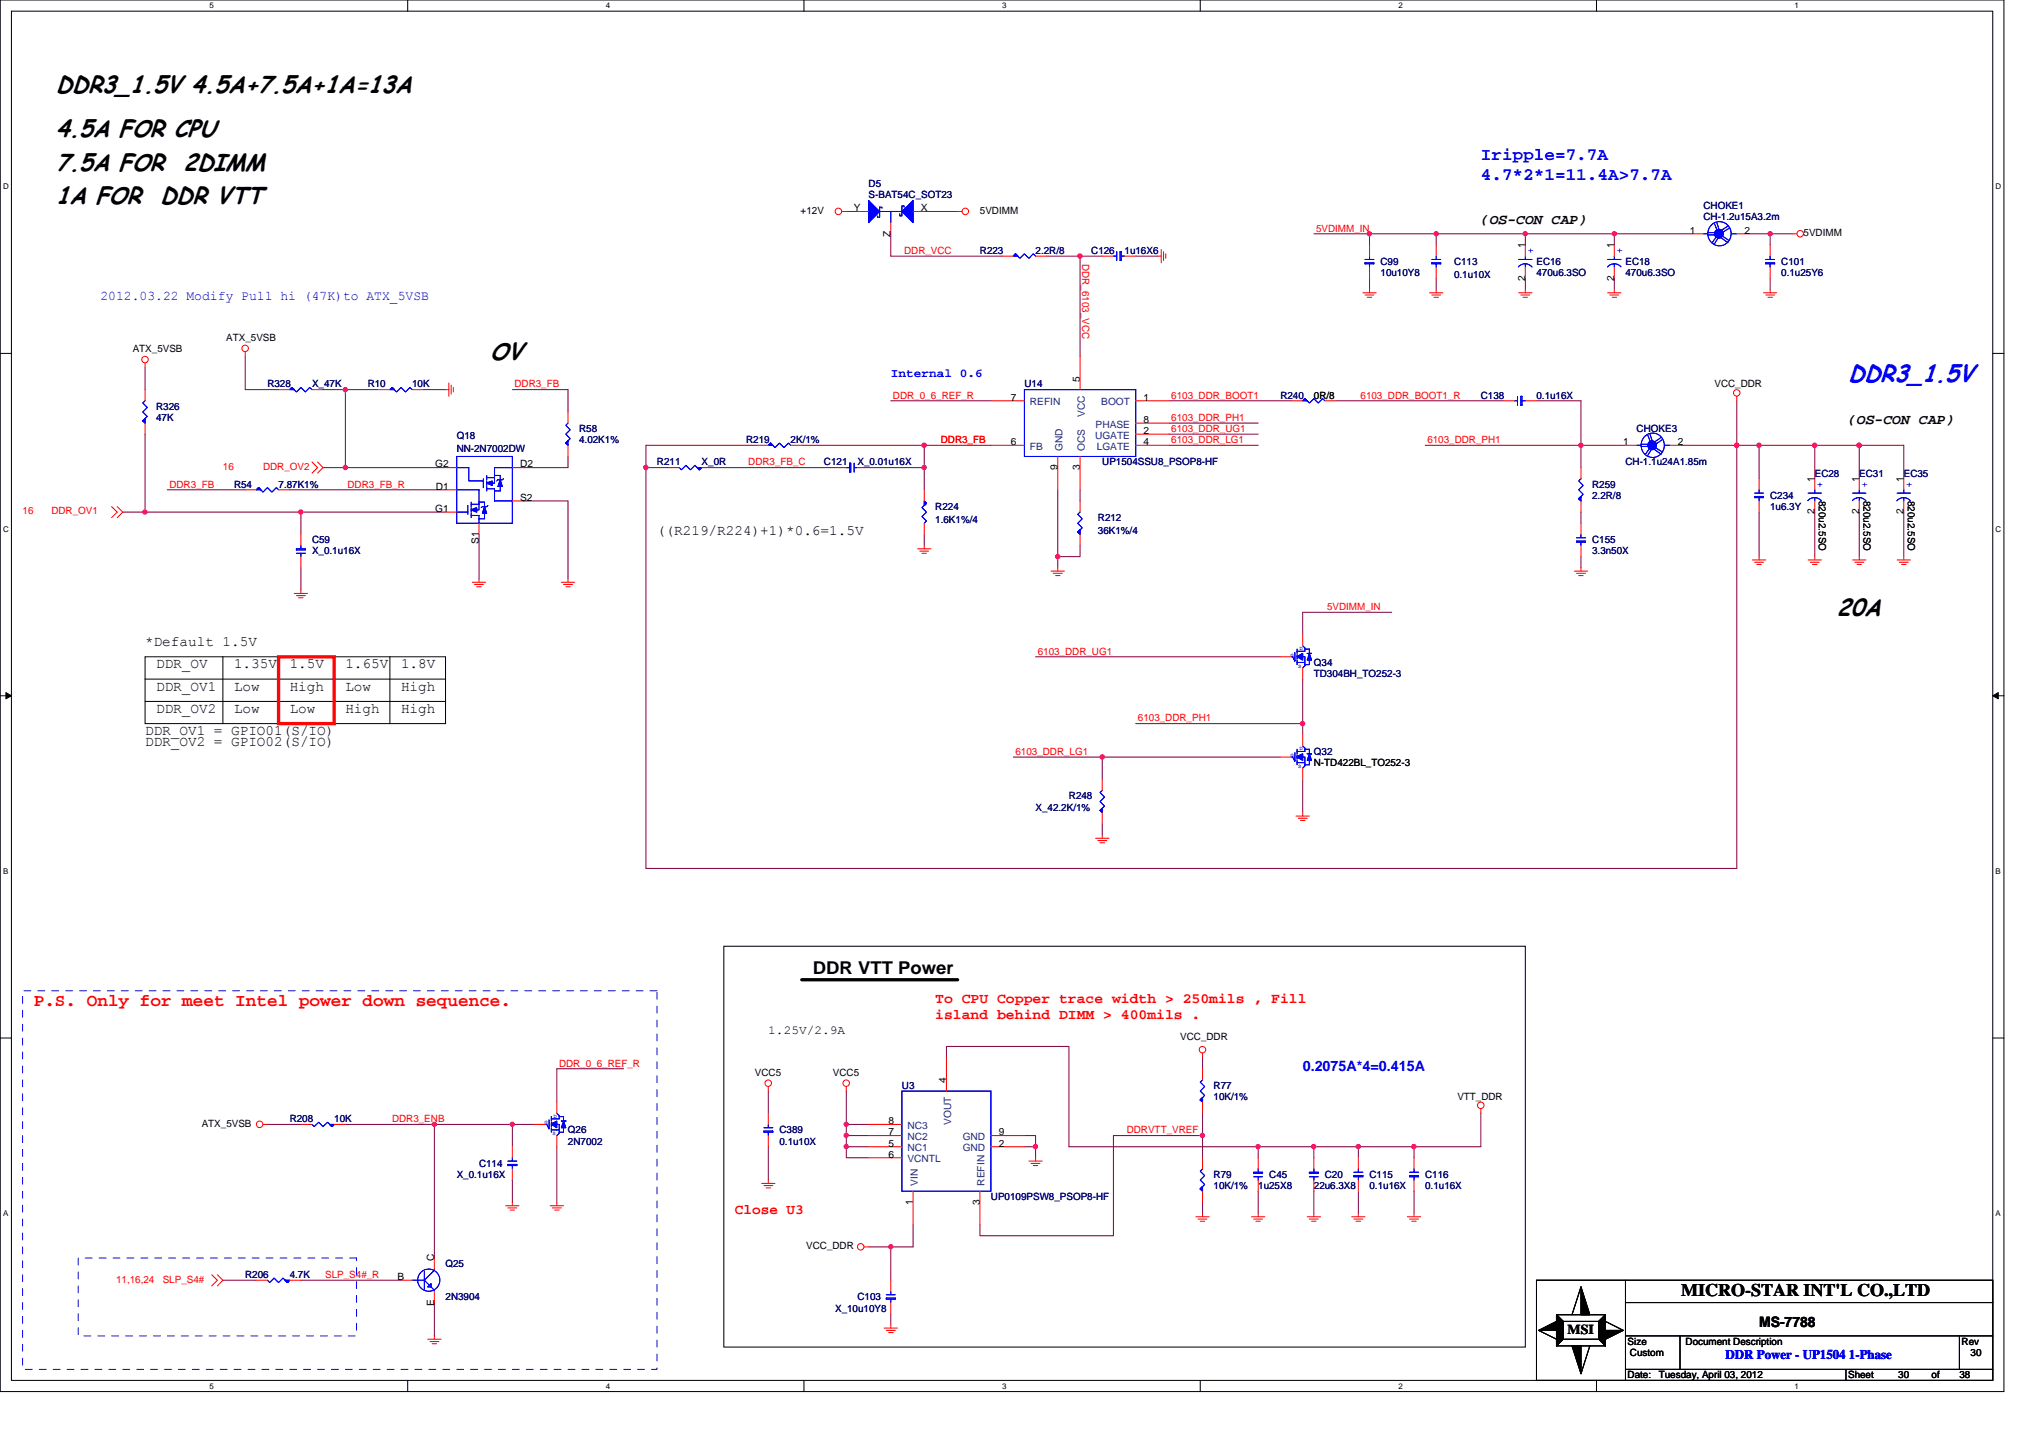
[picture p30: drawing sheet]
<svg xmlns="http://www.w3.org/2000/svg" width="297mm" height="210mm" viewBox="0 0 297 210" stroke-linecap="round" stroke-linejoin="round" font-family="sans-serif">
<defs><g id="words">
<g font-size="3.6">
<text x="8.2" y="13.5">DDR3_1.5V 4.5A+7.5A+1A=13A</text>
<text x="8.2" y="20">4.5A FOR CPU</text>
<text x="8.2" y="24.9">7.5A FOR</text>
<text x="8.2" y="29.8">1A FOR</text>
<text x="23.4" y="29.8">DDR VTT</text>
<text x="26.8" y="24.9">2DIMM</text>
<text x="71.6" y="52.5">OV</text>
<text x="268.3" y="89.9">20A</text>
</g>
<text font-size="3.6" fill="#00f" x="269.9" y="55.8">DDR3_1.5V</text>
<g font-size="2.6" fill="#00f">
<text x="216.3" y="23.3">Iripple=7.7A</text>
<text x="216.3" y="26.2">4.7*2*1=11.4A&gt;7.7A</text>
</g>
<g font-size="2.6">
<text x="118.7" y="142.2">DDR VTT Power</text>
<text x="245.5" y="189.3">MICRO-STAR INT'L CO.,LTD</text>
</g>
<text font-size="2.6" fill="#f00" x="4.9" y="146.8">P.S. Only for meet Intel power down sequence.</text>
<g font-size="2.1">
<text x="216.3" y="32.7">(OS-CON CAP)</text>
<text x="269.9" y="61.9">(OS-CON CAP)</text>
<text x="95.9" y="78.1">((R219/R224)+1)*0.6=1.5V</text>
<text x="21.2" y="94.3">*Default 1.5V</text>
<text x="22.8" y="100.8">DDR_OV1</text>
<text x="22.8" y="97.6">DDR_OV</text>
<text x="34.2" y="97.6">1.35V</text>
<text x="34.2" y="100.8">Low</text>
<text x="42.3" y="100.8">High</text>
<text x="42.3" y="97.6">1.5V</text>
<text x="50.4" y="100.8">Low</text>
<text x="50.4" y="97.6">1.65V</text>
<text x="58.6" y="97.6">1.8V</text>
<text x="58.6" y="100.8">High</text>
<text x="21.2" y="107.3">DDR_OV1 = GPIO01(S/IO)</text>
<text x="22.8" y="104.1">DDR_OV2</text>
<text x="34.2" y="104.1">Low</text>
<text x="42.3" y="104.1">Low</text>
<text x="50.4" y="104.1">High</text>
<text x="58.6" y="104.1">High</text>
<text x="21.2" y="109">DDR_OV2 = GPIO02(S/IO)</text>
<text x="256.9" y="193.8">MS-7788</text>
</g>
<g font-size="2.1" fill="#f00">
<text x="136.6" y="146.4">To CPU Copper trace width &gt; 250mils , Fill</text>
<text x="136.6" y="148.8">island behind DIMM &gt; 400mils .</text>
<text x="107.3" y="177.3">Close U3</text>
</g>
<text font-size="2.1" fill="#00f" x="190.2" y="156.4">0.2075A*4=0.415A</text>
<text font-size="2" x="228.9" y="194.8">MSI</text>
<g font-size="1.9" fill="#00f">
<text x="14.7" y="43.8">2012.03.22 Modify Pull hi (47K)to ATX_5VSB</text>
<text x="252" y="198.5">DDR Power - UP1504 1-Phase</text>
</g>
<text font-size="1.8" fill="#00f" x="130.1" y="55.1">Internal 0.6</text>
<text font-size="1.8" x="112.2" y="151">1.25V/2.9A</text>
<g font-size="1.5" fill="#000080">
<text x="126.8" y="27.3">D5</text>
<text x="126.8" y="29">S-BAT54C_SOT23</text>
<text x="248.8" y="30.6">CHOKE1</text>
<text x="248.8" y="32.2">CH-1.2u15A3.2m</text>
<text x="143.1" y="37.1">R223</text>
<text x="151.2" y="37.1">2.2R/8</text>
<text x="159.4" y="37.1">C126</text>
<text x="164.2" y="37.1">1u16X6</text>
<text x="201.6" y="38.7">C99</text>
<text x="201.6" y="40.3">10u10Y8</text>
<text x="212.3" y="38.7">C113</text>
<text x="212.3" y="40.7">0.1u10X</text>
<text x="224.4" y="38.7">EC16</text>
<text x="224.4" y="40.3">470u6.3SO</text>
<text x="237.4" y="38.7">EC18</text>
<text x="237.4" y="40.3">470u6.3SO</text>
<text x="260.1" y="38.7">C101</text>
<text x="260.1" y="40.3">0.1u25Y6</text>
<text x="22.8" y="59.8">R326</text>
<text x="39" y="56.6">R328</text>
<text x="45.6" y="56.6">X_47K</text>
<text x="53.7" y="56.6">R10</text>
<text x="60.2" y="56.6">10K</text>
<text x="149.6" y="56.6">U14</text>
<text x="187" y="58.2">R240</text>
<text x="216.3" y="58.2">C138</text>
<text x="224.4" y="58.2">0.1u16X</text>
<text x="22.8" y="61.5">47K</text>
<text x="66.7" y="64.1">Q18</text>
<text x="84.6" y="63.1">R58</text>
<text x="84.6" y="64.7">4.02K1%</text>
<text x="109" y="64.7">R219</text>
<text x="115.5" y="64.7">2K/1%</text>
<text x="239" y="63.1">CHOKE3</text>
<text x="34.2" y="71.2">R54</text>
<text x="40.7" y="71.2">7.87K1%</text>
<text x="66.7" y="66">NN-2N7002DW</text>
<text x="95.9" y="68">R211</text>
<text x="102.5" y="68">X_0R</text>
<text x="120.3" y="68">C121</text>
<text x="125.2" y="68">X_0.01u16X</text>
<text x="161" y="68">UP1504SSU8_PSOP8-HF</text>
<text x="232.5" y="71.2">R259</text>
<text x="237.4" y="68">CH-1.1u24A1.85m</text>
<text x="265" y="69.6">EC28</text>
<text x="271.5" y="69.6">EC31</text>
<text x="278" y="69.6">EC35</text>
<text x="136.6" y="74.5">R224</text>
<text x="136.6" y="76.4">1.6K1%/4</text>
<text x="160.3" y="76.1">R212</text>
<text x="232.5" y="72.8">2.2R/8</text>
<text x="258.5" y="72.8">C234</text>
<text x="258.5" y="74.5">1u6.3Y</text>
<text x="45.6" y="79.4">C59</text>
<text x="45.6" y="81">X_0.1u16X</text>
<text x="160.3" y="78">36K1%/4</text>
<text x="232.5" y="79.4">C155</text>
<text x="232.5" y="81">3.3n50X</text>
<text x="191.9" y="97.2">Q34</text>
<text x="191.9" y="98.8">TD304BH_TO252-3</text>
<text x="191.9" y="110.2">Q32</text>
<text x="151.2" y="118.4">X_42.2K/1%</text>
<text x="156.1" y="116.7">R248</text>
<text x="131.7" y="159">U3</text>
<text x="177.2" y="159">R77</text>
<text x="177.2" y="160.6">10K/1%</text>
<text x="42.3" y="163.9">R208</text>
<text x="48.8" y="163.9">10K</text>
<text x="82.9" y="165.5">Q26</text>
<text x="82.9" y="167.1">2N7002</text>
<text x="113.8" y="165.5">C389</text>
<text x="113.8" y="167.1">0.1u10X</text>
<text x="66.7" y="172">X_0.1u16X</text>
<text x="70" y="170.4">C114</text>
<text x="177.2" y="172">R79</text>
<text x="177.2" y="173.6">10K/1%</text>
<text x="183.7" y="173.6">1u25X8</text>
<text x="185.4" y="172">C45</text>
<text x="191.9" y="173.6">22u6.3X8</text>
<text x="193.5" y="172">C20</text>
<text x="200" y="172">C115</text>
<text x="200" y="173.6">0.1u16X</text>
<text x="208.1" y="172">C116</text>
<text x="208.1" y="173.6">0.1u16X</text>
<text x="144.7" y="175.3">UP0109PSW8_PSOP8-HF</text>
<text x="65.1" y="185">Q25</text>
<text x="35.8" y="186.6">R206</text>
<text x="42.3" y="186.6">4.7K</text>
<text x="65.1" y="189.9">2N3904</text>
<text x="122" y="191.5">X_10u10Y8</text>
<text x="125.2" y="189.9">C103</text>
</g>
<g font-size="1.5">
<text x="116.9" y="31.2">+12V</text>
<text x="124.7" y="30.9">Y</text>
<text x="130.1" y="34.6" transform="rotate(-90 130.1 34.6)">Z</text>
<text x="134.5" y="30.9">X</text>
<text x="143.1" y="31.2">5VDIMM</text>
<text x="246.8" y="34.1">1</text>
<text x="254.8" y="34.1">2</text>
<text x="263.4" y="34.5">5VDIMM</text>
<text x="222.7" y="41" transform="rotate(-90 222.7 41)">2</text>
<text x="222.7" y="36.3" transform="rotate(-90 222.7 36.3)">1</text>
<text x="235.7" y="41" transform="rotate(-90 235.7 41)">2</text>
<text x="235.7" y="36.3" transform="rotate(-90 235.7 36.3)">1</text>
<text x="19.4" y="51.4">ATX_5VSB</text>
<text x="33" y="49.8">ATX_5VSB</text>
<text x="147.6" y="58.5">7</text>
<text x="157.7" y="55.8" transform="rotate(-90 157.7 55.8)">5</text>
<text x="167" y="58.5">1</text>
<text x="191.9" y="58.2">0R/8</text>
<text x="250.4" y="56.6">VCC_DDR</text>
<text x="147.6" y="65">6</text>
<text x="167" y="65">4</text>
<text x="167" y="61.8">8</text>
<text x="167" y="63.4">2</text>
<text x="237" y="65">1</text>
<text x="245" y="65">2</text>
<text x="63.6" y="68.3">G2</text>
<text x="63.6" y="71.5">D1</text>
<text x="76" y="68.3">D2</text>
<text x="154.5" y="68.6" transform="rotate(-90 154.5 68.6)">9</text>
<text x="157.7" y="68.6" transform="rotate(-90 157.7 68.6)">3</text>
<text x="265" y="70.4" transform="rotate(-90 265 70.4)">1</text>
<text x="271.5" y="70.4" transform="rotate(-90 271.5 70.4)">1</text>
<text x="278" y="70.4" transform="rotate(-90 278 70.4)">1</text>
<text x="63.6" y="74.8">G1</text>
<text x="76" y="73.1">S2</text>
<text x="265" y="75.1" transform="rotate(-90 265 75.1)">2</text>
<text x="265.6" y="73.2" transform="rotate(90 265.6 73.2)">820u2.5SO</text>
<text x="271.5" y="75.1" transform="rotate(-90 271.5 75.1)">2</text>
<text x="272.1" y="73.2" transform="rotate(90 272.1 73.2)">820u2.5SO</text>
<text x="278" y="75.1" transform="rotate(-90 278 75.1)">2</text>
<text x="278.6" y="73.2" transform="rotate(90 278.6 73.2)">820u2.5SO</text>
<text x="69.9" y="79.4" transform="rotate(-90 69.9 79.4)">S1</text>
<text x="191.9" y="111.9">N-TD422BL_TO252-3</text>
<text x="172.4" y="151.8">VCC_DDR</text>
<text x="110.3" y="157.1">VCC5</text>
<text x="121.6" y="157.1">VCC5</text>
<text x="138.2" y="158.2" transform="rotate(-90 138.2 158.2)">4</text>
<text x="212.8" y="160.6">VTT_DDR</text>
<text x="29.5" y="164.5">ATX_5VSB</text>
<text x="129.7" y="165.8">7</text>
<text x="129.7" y="167.4">5</text>
<text x="129.7" y="164.2">8</text>
<text x="145.9" y="167.4">2</text>
<text x="145.9" y="165.8">9</text>
<text x="129.7" y="169">6</text>
<text x="133.3" y="175.9" transform="rotate(-90 133.3 175.9)">1</text>
<text x="143.1" y="175.9" transform="rotate(-90 143.1 175.9)">3</text>
<text x="63.4" y="184.2" transform="rotate(-90 63.4 184.2)">C</text>
<text x="117.7" y="182.4">VCC_DDR</text>
<text x="58.1" y="186.9">B</text>
<text x="63.4" y="190.7" transform="rotate(-90 63.4 190.7)">E</text>
<text x="237.7" y="196.4">Size</text>
<text x="246.2" y="196.4">Document Description</text>
<text x="286.5" y="196.4">Rev</text>
<text x="237.7" y="201.3">Date:</text>
<text x="238" y="198">Custom</text>
<text x="242.2" y="201.3">Tuesday, April 03, 2012</text>
<text x="269.9" y="201.3">Sheet</text>
<text x="277.2" y="201.3">30</text>
<text x="282.1" y="201.3">of</text>
<text x="286.1" y="201.3">38</text>
<text x="287.8" y="198">30</text>
</g>
<g font-size="1.5" fill="#f00">
<text x="192.2" y="33.8">5VDIMM_IN</text>
<text x="132" y="37.1">DDR_VCC</text>
<text x="158" y="38.5" transform="rotate(90 158 38.5)">DDR_6103_VCC</text>
<text x="75.1" y="56.6">DDR3_FB</text>
<text x="130.4" y="58.2">DDR_0_6_REF_R</text>
<text x="171" y="58.2">6103_DDR_BOOT1</text>
<text x="198.7" y="58.2">6103_DDR_BOOT1_R</text>
<text x="137.4" y="64.7">DDR3_FB</text>
<text x="171" y="64.7">6103_DDR_LG1</text>
<text x="171" y="61.5">6103_DDR_PH1</text>
<text x="171" y="63.1">6103_DDR_UG1</text>
<text x="208.4" y="64.7">6103_DDR_PH1</text>
<text x="24.7" y="71.2">DDR3_FB</text>
<text x="32.6" y="68.6">16</text>
<text x="38.4" y="68.6">DDR_OV2</text>
<text x="50.8" y="71.2">DDR3_FB_R</text>
<text x="109.3" y="68">DDR3_FB_C</text>
<text x="3.3" y="75.1">16</text>
<text x="7.5" y="75.1">DDR_OV1</text>
<text x="193.8" y="89.1">5VDIMM_IN</text>
<text x="151.5" y="95.6">6103_DDR_UG1</text>
<text x="166.2" y="105.3">6103_DDR_PH1</text>
<text x="148.3" y="110.2">6103_DDR_LG1</text>
<text x="81.6" y="155.7">DDR_0_6_REF_R</text>
<text x="57.3" y="163.9">DDR3_ENB</text>
<text x="164.5" y="165.5">DDRVTT_VREF</text>
<text x="17" y="187.3">11,16,24</text>
<text x="23.8" y="187.3">SLP_S4#</text>
<text x="47.5" y="186.6">SLP_S4#_R</text>
</g>
<g font-size="1.5" fill="#00f">
<text x="223.1" y="36.3" transform="rotate(90 223.1 36.3)">+</text>
<text x="236.1" y="36.3" transform="rotate(90 236.1 36.3)">+</text>
<text x="265.4" y="70.4" transform="rotate(90 265.4 70.4)">+</text>
<text x="271.9" y="70.4" transform="rotate(90 271.9 70.4)">+</text>
<text x="278.4" y="70.4" transform="rotate(90 278.4 70.4)">+</text>
</g>
<g font-size="1.5" fill="#004080">
<text x="150.4" y="59.2">REFIN</text>
<text x="160.8" y="59.2">BOOT</text>
<text x="150.4" y="65.7">FB</text>
<text x="155.1" y="65.8" transform="rotate(-90 155.1 65.8)">GND</text>
<text x="158.4" y="65.8" transform="rotate(-90 158.4 65.8)">OCS</text>
<text x="158.4" y="60.9" transform="rotate(-90 158.4 60.9)">VCC</text>
<text x="159.9" y="64.1">UGATE</text>
<text x="160" y="62.4">PHASE</text>
<text x="160.2" y="65.7">LGATE</text>
<text x="132.5" y="166.5">NC2</text>
<text x="132.5" y="164.8">NC3</text>
<text x="138.9" y="164.3" transform="rotate(-90 138.9 164.3)">VOUT</text>
<text x="140.6" y="166.5">GND</text>
<text x="132.5" y="168.1">NC1</text>
<text x="132.5" y="169.7">VCNTL</text>
<text x="134" y="173.1" transform="rotate(-90 134 173.1)">VIN</text>
<text x="140.6" y="168.1">GND</text>
<text x="143.8" y="173.1" transform="rotate(-90 143.8 173.1)">REFIN</text>
</g>
<g font-size="1.2">
<text x="30.6" y="1.2">5</text>
<text x="88.5" y="1.2">4</text>
<text x="146.3" y="1.2">3</text>
<text x="204.2" y="1.2">2</text>
<text x="262.1" y="1.2">1</text>
<text x=".5" y="27.6">D</text>
<text x="291.4" y="27.6">D</text>
<text x=".5" y="77.6">C</text>
<text x="291.4" y="77.6">C</text>
<text x=".5" y="127.6">B</text>
<text x="291.4" y="127.6">B</text>
<text x=".5" y="177.6">A</text>
<text x="291.4" y="177.6">A</text>
<text x="30.6" y="202.8">5</text>
<text x="88.5" y="202.8">4</text>
<text x="146.3" y="202.8">3</text>
<text x="204.2" y="202.8">2</text>
<text x="262.1" y="202.8">1</text>
</g>
<g font-size=".8" fill="#00f">
<text x="188.4" y="95.9">G</text>
<text x="189.8" y="94.9">D</text>
<text x="189.6" y="97.5">S</text>
<text x="188.4" y="110.5">G</text>
<text x="189.6" y="112.2">S</text>
<text x="189.8" y="109.6">D</text>
<text x="79.5" y="164.2">G</text>
<text x="80.7" y="165.8">S</text>
<text x="80.8" y="163.2">D</text>
</g>
</g></defs>
<path d="M0 0h292.6v203.2h-292.6zM1.7 1.6h289.3v200h-289.3z" fill="none" stroke="#000" stroke-width=".15"/>
<g fill="#fff">
<path d="M30.6 .2h.6v1.3h-.6z"/>
<path d="M30.6 201.8h.6v1.3h-.6z"/>
</g>
<path d="M59.5 0v1.6M59.5 201.6v1.6" fill="none" stroke="#000" stroke-width=".15"/>
<g fill="#fff">
<path d="M88.5 .2h.6v1.3h-.6z"/>
<path d="M88.5 201.8h.6v1.3h-.6z"/>
</g>
<path d="M117.4 0v1.6M117.4 201.6v1.6" fill="none" stroke="#000" stroke-width=".15"/>
<g fill="#fff">
<path d="M146.3 .2h.7v1.3h-.7z"/>
<path d="M146.3 201.8h.7v1.3h-.7z"/>
</g>
<path d="M175.3 0v1.6M175.3 201.6v1.6" fill="none" stroke="#000" stroke-width=".15"/>
<g fill="#fff">
<path d="M204.2 .2h.6v1.3h-.6z"/>
<path d="M204.2 201.8h.6v1.3h-.6z"/>
</g>
<path d="M233.1 0v1.6M233.1 201.6v1.6" fill="none" stroke="#000" stroke-width=".15"/>
<g fill="#fff">
<path d="M262.1 .2h.6v1.3h-.6z"/>
<path d="M262.1 201.8h.6v1.3h-.6z"/>
<path d="M.5 26.6h.8v1.3h-.8z"/>
<path d="M291.4 26.6h.9v1.3h-.9z"/>
<path d="M.5 76.6h.8v1.3h-.8z"/>
<path d="M291.4 76.6h.9v1.3h-.9z"/>
</g>
<path d="M0 51.6h1.7M291 51.6h1.6" fill="none" stroke="#000" stroke-width=".15"/>
<g fill="#fff">
<path d="M.5 126.6h.7v1.3h-.7z"/>
<path d="M291.4 126.6h.8v1.3h-.8z"/>
</g>
<path d="M0 101.6h1.7M291 101.6h1.6" fill="none" stroke="#000" stroke-width=".15"/>
<path d="M.9 101.1l.8 .5-.8 .4zM291 101.6l.8-.5v.9z" fill="#000" stroke="#000" stroke-width=".15"/>
<g fill="#fff">
<path d="M.5 176.6h.7v1.2h-.7z"/>
<path d="M291.4 176.6h.8v1.2h-.8z"/>
</g>
<g fill="none" stroke="#000" stroke-width=".15">
<path d="M21.2 99.2h43.9M21.2 95.9h43.9v9.8h-43.9zM32.6 95.9v9.8M40.7 95.9v9.8M48.8 95.9v9.8M56.9 95.9v9.8M21.2 102.4h43.9M105.7 138.2h117.1v58.5h-117.1zM0 151.6h1.7M291 151.6h1.6M224.4 186.9h66.6v14.7h-66.6zM224.7 194.3l2.6 1.3"/>
<path d="M227.3 192h7.2v4.5h-7.2zM227.3 192l1 1M228.3 193h5.2v2.6h-5.2zM228.3 195.6l-1 .9M230.9 187.9l-1.3 4.1M232.2 196.5l-1.3 4.1M233.5 195.6l1 .9M234.5 192l-1 1M234.5 193l2.6 1.3M237.4 190.2h53.6M237.4 186.9v14.7M237.4 200h53.6"/>
<path d="M237.4 195.1h53.6M245.3 195.1v4.9M269.6 200v1.6M286.1 195.1v4.9"/>
</g>
<g fill="none" stroke="#800040" stroke-width=".15">
<path d="M123.6 30.9h1.6M130.1 34.1v3.3h16.2M135 30.9h4.8M152.8 37.4h4.9M157.7 37.4h3.3M157.7 37.4v14.6M165.9 37.4h3.2M191.9 34.1h8.1M200 34.1v1.7M200 34.1h9.7M209.7 34.1v1.7M209.7 34.1h13.1"/>
<path d="M222.8 34.1v1.7M222.8 34.1h13M235.8 34.1h11.3M235.8 34.1v1.7M255.3 34.1h3.2M258.5 34.1h3.3M258.5 34.1v1.7M21.2 53.7v3.2M35.8 52v4.9h4.9M47.2 56.9h3.2v11.4M50.4 56.9h4.9M61.8 56.9h3.3"/>
<path d="M74.8 56.9h8.1v3.3M130.1 58.5h14.6M170.7 58.5h17.9M195.1 58.5h24.4M200 40.6v1.7M209.7 40.6v1.7M222.8 40.6v1.7M224.4 58.5h6.5v6.5M235.8 40.6v1.7M253.6 58.5v6.5M258.5 40.6v1.7M17.9 74.8h3.3"/>
<path d="M21.2 63.4v11.4M21.2 74.8h22.7v3.2M24.4 71.5h11.4M42.3 71.5h22.8M43.9 74.8h21.2M47.2 68.3h3.2M50.4 68.3h14.7M70 78v6.5M76.5 73.2h6.4v11.3M82.9 66.7v1.6h-6.4M94.3 68.3h3.3M104.1 68.3h17.9"/>
<path d="M110.6 65h-16.3v3.3M117.1 65h17.9M126.8 68.3h8.2M135 65v3.3M135 78v1.7M135 68.3v3.2M135 65h9.7M154.5 71.5v9.8h3.2v-1.6M157.7 71.5v1.7M170.7 65h13M170.7 61.8h13M170.7 63.4h13"/>
<path d="M208.1 65h22.8M230.9 65h6.5M230.9 74.8v1.6M230.9 65v3.3M245.5 65h8.1M253.6 65v61.8h-159.3v-58.5M253.6 65h3.3M256.9 65h8.1M256.9 74.8v6.5M256.9 65v4.9M265 65v4.9M265 74.8v6.5"/>
<path d="M265 65h6.5M271.5 65h6.5v4.9M271.5 74.8v6.5M271.5 65v4.9M278 74.8v6.5M43.9 82.9v3.3M151.2 95.9h35.8M154.5 81.3v1.6M190.2 99.2v6.5M203.2 89.4h-13v3.3M230.9 81.3v1.6M148 110.6h13v3.2"/>
<path d="M161 110.6h26M165.9 105.7h24.3M190.2 105.7v1.6M190.2 113.8v4.9M161 120.3v1.6M91.1 156.1h-9.8v4.8M112.2 159.3v3.3M123.6 159.3v4.9M138.2 154.4v-1.6h17.9v14.6h27.6M175.6 154.4v1.7M39 164.2h4.9M50.4 164.2h13"/>
<path d="M63.4 164.2v19.5M63.4 164.2h11.4M74.8 164.2h3.3M74.8 164.2v3.2M74.8 172.3v3.3M81.3 167.4v8.2M112.2 167.4v4.9M123.6 165.8v1.6M123.6 164.2v1.6M123.6 167.4v1.7h3.2M123.6 165.8h3.2M123.6 167.4h3.2"/>
<path d="M123.6 164.2h3.2M133.3 178.8v3.3h-3.2M149.6 165.8h1.6v1.6h-1.6M151.2 167.4v1.7M175.6 165.8h-13v14.6h-19.5v-1.6M175.6 175.6v1.6M175.6 165.8v3.3M175.6 162.6v3.2M183.7 167.4h8.2M183.7 167.4v1.7M183.7 173.9v3.3M191.9 167.4h6.5v1.7"/>
<path d="M191.9 167.4v1.7M191.9 173.9v3.3M198.4 173.9v3.3M198.4 167.4h8.1v1.7M206.5 173.9v3.3M216.3 162.6v4.8h-9.8M32.6 186.9h4.8M43.9 186.9h14.7M63.4 190.2v4.9M126.8 182.1h3.3M130.1 182.1v4.8M130.1 191.8v1.6"/>
</g>
<g fill="#f0f" stroke="#f0f" stroke-width=".15">
<circle cx="183.7" cy="167.4" r=".32"/>
<circle cx="123.6" cy="167.4" r=".32"/>
<circle cx="123.6" cy="165.8" r=".32"/>
<circle cx="151.2" cy="167.4" r=".32"/>
<circle cx="206.5" cy="167.4" r=".32"/>
<circle cx="123.6" cy="164.2" r=".31"/>
<circle cx="271.5" cy="65" r=".32"/>
<circle cx="222.7" cy="34.1" r=".31"/>
<circle cx="209.7" cy="34.1" r=".31"/>
<circle cx="235.8" cy="34.1" r=".31"/>
<circle cx="200" cy="34.1" r=".31"/>
<circle cx="253.6" cy="65" r=".32"/>
<circle cx="230.9" cy="65" r=".32"/>
<circle cx="258.5" cy="34.1" r=".31"/>
<circle cx="161" cy="110.5" r=".32"/>
<circle cx="74.8" cy="164.2" r=".31"/>
<circle cx="63.4" cy="164.2" r=".31"/>
<circle cx="94.3" cy="68.3" r=".32"/>
<circle cx="135" cy="65" r=".32"/>
<circle cx="157.7" cy="37.4" r=".32"/>
<circle cx="43.9" cy="74.8" r=".31"/>
<circle cx="21.2" cy="74.8" r=".31"/>
<circle cx="135" cy="68.3" r=".32"/>
<circle cx="50.4" cy="68.3" r=".32"/>
<circle cx="265" cy="65" r=".32"/>
<circle cx="256.9" cy="65" r=".32"/>
<circle cx="154.5" cy="81.3" r=".32"/>
<circle cx="190.2" cy="105.7" r=".32"/>
<circle cx="191.8" cy="167.4" r=".32"/>
<circle cx="198.3" cy="167.4" r=".32"/>
<circle cx="130.1" cy="182.1" r=".32"/>
<circle cx="175.6" cy="165.8" r=".32"/>
<circle cx="50.4" cy="56.9" r=".32"/>
</g>
<g fill="none" stroke="#f00" stroke-width=".15">
<path d="M122.9 30.9h.7M125.2 30.9h1.6M130.1 32.5v1.6M133.3 30.9h1.7M139.8 30.9h.7M146.3 37.4h1.7M151.2 37.4h1.6M161 37.4h1.6M164.2 37.4h1.7M169.1 37.4h.5M169.6 36.4v2M169.9 36.7v1.3"/>
<path d="M170.2 37.1v.6M200 35.8v1.6M200 39v1.6M209.7 35.8v1.6M209.7 39v1.6M222.8 35.8v1.6M222.8 39v1.6M235.8 35.8v1.6M235.8 39v1.6M247.1 34.1h1.7M253.6 34.1h1.7M258.5 35.8v1.6"/>
<path d="M258.5 39v1.6M261.8 34.1h.6M21.2 53v.7M21.2 56.9v1.6M35.8 51.4v.6M40.7 56.9h1.6M45.6 56.9h1.6M55.3 56.9h1.6M60.2 56.9h1.6M65.1 56.9h.4M65.5 55.9v2M65.9 56.2v1.4"/>
<path d="M66.2 56.6v.6M144.7 58.5h4.9M157.7 52v4.9M165.9 58.5h4.8M188.6 58.5h1.6M193.5 58.5h1.6M199 42.8h2M199.3 43.1h1.3M199.7 43.4h.6M200 42.3v.5M208.8 42.8h1.9M209.1 43.1h1.3"/>
<path d="M209.4 43.4h.7M209.7 42.3v.5M219.5 58.5h1.6M221.8 42.8h1.9M222.1 43.1h1.3M222.4 43.4h.7M222.8 42.3v.5M222.8 58.5h1.6M234.8 42.8h1.9M235.1 43.1h1.3M235.4 43.4h.7M235.8 42.3v.5"/>
<path d="M253.6 57.9v.6M257.5 42.8h2M257.9 43.1h1.3M258.2 43.4h.6M258.5 42.3v.5M16.3 74l.8 .8-.8 .8M17.1 74l.8 .8-.8 .8M21.2 61.8v1.6M35.8 71.5h1.6M40.7 71.5h1.6M43.9 78v1.7M45.6 67.5l.8 .8-.8 .8"/>
<path d="M46.4 67.5l.8 .8-.8 .8M65.1 68.3h1.6M65.1 71.5h1.6M65.1 74.8h1.6M70 76.4v1.6M74.8 68.3h1.7M74.8 73.2h1.7M82.9 60.2v1.6M82.9 65v1.7M97.6 68.3h1.6M102.5 68.3h1.6M110.6 65h1.6"/>
<path d="M115.5 65h1.6M122 68.3h1.6M125.2 68.3h1.6M135 79.7v.4M135 71.5v1.7M135 76.4v1.6M144.7 65h4.9M154.5 66.7v4.8M157.7 66.7v4.8M157.7 73.2v1.6M157.7 78v1.7M165.9 63.4h4.8"/>
<path d="M165.9 61.8h4.8M165.9 65h4.8M230.9 68.3v1.6M230.9 73.2v1.6M230.9 76.4v1.6M230.9 79.7v1.6M237.4 65h1.6M243.9 65h1.6M256.9 69.9v1.6M256.9 73.2v1.6M265 69.9v1.6M265 73.2v1.6"/>
<path d="M271.5 69.9v1.6M271.5 73.2v1.6M278 69.9v1.6M278 73.2v1.6M43 86.7h1.9M43.3 87h1.3M43.6 87.3h.7M43.9 86.2v.5M43.9 81.3v1.6M69 85h1.9M69.3 85.3h1.3M69.6 85.7h.7"/>
<path d="M70 84.5v.5M82 85h1.9M82.3 85.3h1.3M82.6 85.7h.7M82.9 84.5v.5M134 80.1h2M134.3 80.5h1.3M134.6 80.8h.7M153.5 83.4h1.9M153.8 83.7h1.3M154.2 84.1h.6M154.5 82.9v.5"/>
<path d="M187 95.9h1.6M190.2 92.7v1.6M190.2 97.5v1.7M229.9 83.4h2M230.2 83.7h1.3M230.5 84.1h.7M230.9 82.9v.5M255.9 81.8h2M256.2 82.1h1.3M256.6 82.4h.6M256.9 81.3v.5M264.1 81.8h1.9"/>
<path d="M264.4 82.1h1.3M264.7 82.4h.6M265 81.3v.5M270.5 81.8h2M270.9 82.1h1.3M271.2 82.4h.6M271.5 81.3v.5M277 81.8h2M277.4 82.1h1.3M277.7 82.4h.6M278 81.3v.5M161 113.8v1.6"/>
<path d="M161 118.7v1.6M187 110.6h1.6M189.3 119.2h1.9M189.6 119.5h1.3M189.9 119.8h.7M190.2 118.7v.5M190.2 107.3v1.6M190.2 112.2v1.6M160 122.4h1.9M160.3 122.7h1.3M160.7 123.1h.6M161 121.9v.5"/>
<path d="M112.2 158.7v.6M123.6 158.7v.6M138.2 154.4v4.9M175.6 153.8v.6M175.6 156.1v1.6M38.4 164.2h.6M43.9 164.2h1.7M48.8 164.2h1.6M73.8 176.1h2M74.2 176.4h1.3M74.5 176.7h.6M74.8 175.6v.5"/>
<path d="M74.8 167.4v1.7M74.8 170.7v1.6M78.1 164.2h1.6M80.3 176.1h2M80.7 176.4h1.3M81 176.7h.7M81.3 175.6v.5M81.3 160.9v1.7M81.3 165.8v1.6M111.2 172.8h2M111.6 173.1h1.3M111.9 173.5h.6"/>
<path d="M112.2 172.3v.5M112.2 162.6v1.6M112.2 165.8v1.6M126.8 165.8h4.9M126.8 167.4h4.9M126.8 164.2h4.9M126.8 169.1h4.9M133.3 173.9v4.9M143.1 173.9v4.9M144.7 165.8h4.9M144.7 167.4h4.9M150.3 169.5h1.9"/>
<path d="M150.6 169.9h1.3M150.9 170.2h.7M151.2 169.1v.4M174.6 177.7h2M175 178h1.3M175.3 178.3h.6M175.6 177.2v.5M175.6 160.9v1.7M175.6 169.1v1.6M175.6 173.9v1.7M182.8 177.7h1.9M183.1 178h1.3"/>
<path d="M183.4 178.3h.7M183.7 177.2v.5M183.7 169.1v1.6M183.7 172.3v1.6M190.9 177.7h1.9M191.2 178h1.3M191.5 178.3h.7M191.9 177.2v.5M191.9 169.1v1.6M191.9 172.3v1.6M197.4 177.7h1.9M197.7 178h1.3"/>
<path d="M198 178.3h.7M198.4 169.1v1.6M198.4 172.3v1.6M198.4 177.2v.5M205.5 177.7h2M205.8 178h1.4M206.2 178.3h.6M206.5 177.2v.5M206.5 169.1v1.6M206.5 172.3v1.6M216.3 161.9v.7M30.9 186.1l.8 .8-.8 .9"/>
<path d="M31.7 186.1l.9 .8-.9 .9M37.4 186.9h1.6M42.3 186.9h1.6M58.6 186.9h1.6M62.5 195.6h1.9M62.8 195.9h1.3M63.1 196.2h.7M63.4 195.1v.5M63.4 183.7v1.6M63.4 188.6v1.6M126.2 182.1h.6M129.1 193.9h2"/>
<path d="M129.4 194.3h1.3M129.8 194.6h.6M130.1 193.4v.5M130.1 186.9v1.7M130.1 190.2v1.6"/>
<circle cx="122.4" cy="30.9" r=".48"/>
<circle cx="141" cy="30.9" r=".48"/>
<circle cx="262.9" cy="34.1" r=".48"/>
<circle cx="21.2" cy="52.5" r=".48"/>
<circle cx="35.8" cy="50.9" r=".48"/>
<circle cx="253.6" cy="57.4" r=".48"/>
<circle cx="112.2" cy="158.2" r=".48"/>
<circle cx="123.6" cy="158.2" r=".48"/>
<circle cx="175.6" cy="153.3" r=".48"/>
<circle cx="37.9" cy="164.2" r=".48"/>
<circle cx="216.2" cy="161.4" r=".48"/>
<circle cx="125.7" cy="182.1" r=".48"/>
</g>
<g fill="#000" stroke="#000" stroke-width=".15">
<path d="M224.7 194.3l2.6-1.3v1.3zM230.9 187.9l1.3 4.1h-1.3zM234.5 194.3h2.6l-2.6 1.3zM229.6 196.5h1.3v4.1z"/>
<path d="M227.3 192l1 1v2.6l-1 .9z" fill-rule="evenodd"/>
<path d="M227.3 192l1 1v2.6l-1 .9z" fill-rule="evenodd"/>
<path d="M227.3 192l1 1v2.6l-1 .9z" fill-rule="evenodd"/>
<path d="M234.5 192v4.5l-1-.9v-2.6z" fill-rule="evenodd"/>
<path d="M234.5 192v4.5l-1-.9v-2.6z" fill-rule="evenodd"/>
<path d="M234.5 192v4.5l-1-.9v-2.6z" fill-rule="evenodd"/>
</g>
<path d="M117.1 143.1h22.7" fill="none" stroke="#000" stroke-width=".49"/>
<path d="M3.3 144.7h92.6v55.3h-92.6zM11.4 183.7h40.7v11.4h-40.7z" fill="none" stroke="#00f" stroke-width=".15" stroke-dasharray="1 1 1 1 1 1 1 1"/>
<path d="M40.7 95.9h8.1v9.8h-8.1z" fill="none" stroke="#f00" stroke-width=".49"/>
<g fill="none" stroke="#00f" stroke-width=".15">
<path d="M128.5 30.9h3.2M128.8 30.4v-.2h-.3v1.5h-.4v-.2M130.1 30.9v1.6M132 30.2v-.1h-.3v1.4h-.3v-.3M148 37.4l.3-.3 .6 .6 .7-.6 .7 .6 .6-.6 .3 .3M162.6 37.4h.5M163.1 36.7v1.3M163.6 36.7h.1v1.3h-.1zM163.7 37.4h.5M199.3 37.9h1.3M199.3 38.4h1.3v.1h-1.3zM200 38.5v.5"/>
<path d="M200 37.4v.5M209.1 37.9h1.3M209.1 38.4h1.3v.1h-1.3zM209.7 38.5v.5M209.7 37.4v.5M221.7 39a1.29 1.29 0 0 1 1-.5 1.31 1.31 0 0 1 1 .5M221.8 37.9h1.9M222.8 38.5v.5M222.8 37.4v.5M234.8 37.9h1.9M235.8 38.5v.5M235.8 37.4v.5"/>
<path d="M236.7 39a1.25 1.25 0 0 0-1-.5 1.23 1.23 0 0 0-.9 .5M248.8 34.1h.6M249.4 34h1M249.4 34.3h1M250.4 32.7l.3 .8M250.7 34.5l-.6 .9M250.7 32.5l.3 1M250.9 34.8l-.5 .8M251.2 34.6l1.1 .8M251.5 34.5l1 .6M252.3 33l-.9 .7M252.5 33.3l-1 .7"/>
<path d="M252.8 34.1h.8M257.9 37.9h1.3M257.9 38.4h1.3v.1h-1.3zM258.5 38.5v.5M258.5 37.4v.5M21.2 58.5l-.4 .3 .7 .7-.7 .7 .7 .6-.7 .6 .4 .4M42.3 56.9l.3-.3 .7 .6 .6-.6 .7 .6 .6-.6 .4 .3M56.9 56.9l.4-.3 .6 .6 .7-.6 .6 .6 .7-.6 .3 .3M149.6 56.9h16.3v9.8h-16.3zM190.2 58.5l.4-.3 .6 .6 .7-.6 .6 .6 .7-.6 .3 .3M221.1 58.5h.5M221.6 57.9v1.3"/>
<path d="M222.1 57.9h.2v1.3h-.2zM222.3 58.5h.5M37.4 71.5l.4-.3 .6 .7 .6-.7 .7 .7 .7-.7 .3 .3M43.9 79.7v.4M66.7 68.3h1.8v1.9h2.1M66.7 74.8h1.6M66.7 71.5h3.3v2.1M66.7 66.7h8.1v9.7h-8.1zM68.3 73.8v1.3M68.8 74.1v.7M68.8 75v.6M68.8 73.3v.7"/>
<path d="M68.8 73.6h1.2M68.8 75.3h1.2v.5M70 73.6v.9h-.4M70 73.3h.8v2.5h-.8M70 75.8v.6M70.6 69.9v1.3M71.1 71.4h1.1v1.8h2.6M71.1 70.2v.7M71.1 69.4v.7M71.1 71v.7M71.1 69.7h1.1M71.2 73.8l-.1 .2h-.7l-.1 .1"/>
<path d="M72.2 69.4h.8v2.3h-.8M72.2 69.7v.8h-.3M73.5 69.9l-.1 .2h-.7l-.2 .1M74.8 68.3h-2.6v1.4M82.9 61.8l-.3 .3 .7 .7-.7 .6 .7 .7-.7 .6 .3 .3M99.2 68.3l.3 .3 .7-.7 .6 .7 .7-.7 .6 .7 .4-.3M112.2 65l.3-.3 .7 .7 .6-.7 .7 .7 .6-.7 .4 .3M123.6 68.3h.5M124.1 67.6h.1v1.3h-.1zM124.7 67.6v1.3M124.7 68.3h.5M135 73.2l.3 .3-.7 .6 .7 .7-.7 .6 .7 .7-.3 .3"/>
<path d="M157.7 74.8l-.3 .3 .6 .7-.6 .6 .6 .7-.6 .6 .3 .3M230.2 78.5h1.3M230.2 79h1.3v.2h-1.3zM230.9 69.9l-.4 .3 .7 .7-.7 .6 .7 .7-.7 .6 .4 .4M230.9 79.2v.5M230.9 78v.5M239 65h.7M239.7 64.9h.9M239.7 65.2h.9M240.2 63.8a1.72 1.72 0 0 1 2.4 0 1.72 1.72 0 0 1 0 2.4 1.72 1.72 0 0 1-2.4 .1 1.86 1.86 0 0 1 0-2.5zM240.6 63.6l.4 .8M241 65.4l-.7 .9"/>
<path d="M241 63.4l.3 1M241.1 65.7l-.5 .8M241.4 65.5l1.2 .8M241.8 65.4l.9 .6M242.6 63.9l-1 .6M242.7 64.2l-.9 .7M243.1 65h.8M256.2 72.5h1.3v.2h-1.3zM256.2 72h1.3M256.9 72.7v.5M256.9 71.5v.5M264 73.1a1.29 1.29 0 0 1 1-.4 1.31 1.31 0 0 1 1 .4"/>
<path d="M264.1 72h1.9M265 72.7v.5M265 71.5v.5M270.5 73.1a1.29 1.29 0 0 1 1-.4 1.31 1.31 0 0 1 1 .4M270.5 72h2M271.5 72.7v.5M271.5 71.5v.5M277 73.1a1.3 1.3 0 0 1 2 0M277 72h2M278 72.7v.5M278 71.5v.5M43.3 80.8h1.3"/>
<path d="M43.3 80.1h1.3v.2h-1.3zM43.9 80.8v.5M189.1 95.3v1.3l-.3-.7h-.2M189.4 95.6v.6M189.4 96.7h1.2M189.4 94.8v.6M189.4 96.4v.6M190.2 94.3l.4 .3v.5h-1.2M190.2 95.9h.4v1.3l-.4 .3M190.6 94.8h.6v2.2h-.6M190.9 95.4h.6zM161 115.4l-.3 .3 .6 .7-.6 .7 .6 .6-.6 .6 .3 .4"/>
<path d="M189.1 109.9v1.3l-.3-.6h-.2M189.4 110.2v.7M189.4 111.4h1.2M189.4 109.4v.7M189.4 111v.7M190.2 108.9l.4 .3v.5h-1.2M190.2 110.6h.4v1.2l-.4 .4M190.6 109.4h.6v2.3h-.6M190.9 110.1h.6zM131.7 159.3h13v14.6h-13zM175.6 157.7l-.3 .3 .6 .7-.6 .6 .6 .7-.6 .6 .3 .3M45.6 164.2l.3 .3 .6-.6 .7 .6 .6-.6 .7 .6 .3-.3"/>
<path d="M74.2 170h1.3v.2h-1.3zM74.2 169.5h1.3M74.8 170.2v.5M74.8 169.1v.4M80.2 163.5v1.3l-.3-.6h-.2M80.5 165h1.2M80.5 163v.7M80.5 164.7v.6M80.5 163.9v.6M81.3 162.6l.4 .3v.5h-1.2M81.3 164.2h.4v1.3l-.4 .3M81.7 163h.6v2.3h-.6"/>
<path d="M82 163.7h.6zM111.6 165.2h1.3v.1h-1.3zM111.6 164.7h1.3M112.2 165.3v.5M112.2 164.2v.5M175.6 170.7l-.3 .3 .6 .7-.6 .6 .6 .7-.6 .6 .3 .3M183.1 171.8h1.3M183.1 171.2h1.3v.1h-1.3zM183.7 170.7v.5M183.7 171.8v.5M191.2 171.2h1.3v.1h-1.3zM191.2 171.8h1.3"/>
<path d="M191.9 170.7v.5M191.9 171.8v.5M197.7 171.2h1.3M197.7 171.7h1.3v.1h-1.3zM198.4 171.8v.5M198.4 170.7v.5M205.8 171.2h1.4M205.8 171.7h1.4v.1h-1.4zM206.5 171.8v.5M206.5 170.7v.5M39 186.9l.4 .4 .6-.7 .7 .7 .6-.7 .7 .7 .3-.4M60.2 186.9h1.8"/>
<path d="M62 185.7v2.6M62.5 187.9l.4-.5v.5zM63.4 185.3v.2l-1.4 1.4 1.4 1.5v.2M129.4 189.5h1.3v.2h-1.3zM129.4 189.1h1.3M130.1 189.7v.5M130.1 188.6v.5"/>
<circle cx="251.1" cy="34.1" r="1.74"/>
<circle cx="62.6" cy="186.9" r="1.62"/>
</g>
<g fill="#00f" stroke="#00f" stroke-width=".15">
<path d="M126.8 29.3l1.7 1.6-1.7 1.6z"/>
<path d="M131.7 30.9l1.6-1.6v3.2z"/>
<path d="M101.8 68.3h.7l-.4 .3z" fill-rule="evenodd"/>
<path d="M101.8 68.3h.7l-.4 .3z" fill-rule="evenodd"/>
<path d="M82.9 64.4v.6l-.3-.3z" fill-rule="evenodd"/>
<path d="M82.9 64.4v.6l-.3-.3z" fill-rule="evenodd"/>
<path d="M80.7 164l.6-.3v1l-.8-.5z" fill-rule="evenodd"/>
<path d="M82.3 163.7l.3 1h-.6l.3-1h.3z" fill-rule="evenodd"/>
<path d="M80.7 164l.6-.3v1l-.8-.5z" fill-rule="evenodd"/>
<path d="M82.3 163.7l.3 1h-.6l.3-1h.3z" fill-rule="evenodd"/>
<path d="M20.8 61.4l.4-.3v.7l-.4-.4 .4-.3z" fill-rule="evenodd"/>
<path d="M20.8 61.4l.4-.3v.7l-.4-.4 .4-.3z" fill-rule="evenodd"/>
<path d="M157.4 77.7l.3-.3v.6l-.3-.3 .3-.3z" fill-rule="evenodd"/>
<path d="M157.4 77.7l.3-.3v.6l-.3-.3 .3-.3z" fill-rule="evenodd"/>
<path d="M230.5 72.8l.4-.3v.7l-.4-.4 .4-.3z" fill-rule="evenodd"/>
<path d="M230.5 72.8l.4-.3v.7l-.4-.4 .4-.3z" fill-rule="evenodd"/>
<path d="M190.2 58.5l.4-.3 .3 .3-.3-.3 .3 .3z" fill-rule="evenodd"/>
<path d="M190.2 58.5l.4-.3 .3 .3-.3-.3 .3 .3z" fill-rule="evenodd"/>
<path d="M189.4 95.9l.8-.5v1z" fill-rule="evenodd"/>
<path d="M191.2 95.4l.3 1h-.6l.3-1h.3z" fill-rule="evenodd"/>
<path d="M189.4 95.9l.8-.5v1z" fill-rule="evenodd"/>
<path d="M191.2 95.4l.3 1h-.6l.3-1h.3z" fill-rule="evenodd"/>
<path d="M42.3 56.9l.3-.3 .4 .3-.4-.3 .4 .3z" fill-rule="evenodd"/>
<path d="M42.3 56.9l.3-.3 .4 .3-.4-.3 .4 .3z" fill-rule="evenodd"/>
<path d="M56.9 56.9l.4-.3 .3 .3-.3-.3 .3 .3z" fill-rule="evenodd"/>
<path d="M56.9 56.9l.4-.3 .3 .3-.3-.3 .3 .3z" fill-rule="evenodd"/>
<path d="M41.7 186.9h.6l-.3 .4z" fill-rule="evenodd"/>
<path d="M41.7 186.9h.6l-.3 .4z" fill-rule="evenodd"/>
<path d="M135 73.2l.3 .3-.3 .3 .3-.3-.3 .3z" fill-rule="evenodd"/>
<path d="M135 73.2l.3 .3-.3 .3 .3-.3-.3 .3z" fill-rule="evenodd"/>
<path d="M148.3 37.1l.3 .3h-.6l.3-.3 .3 .3z" fill-rule="evenodd"/>
<path d="M148.3 37.1l.3 .3h-.6l.3-.3 .3 .3z" fill-rule="evenodd"/>
<path d="M189.4 110.6l.8-.5v.9z" fill-rule="evenodd"/>
<path d="M191.2 110.1l.3 .9h-.6l.3-.9h.3z" fill-rule="evenodd"/>
<path d="M189.4 110.6l.8-.5v.9z" fill-rule="evenodd"/>
<path d="M191.2 110.1l.3 .9h-.6l.3-.9h.3z" fill-rule="evenodd"/>
<path d="M175.3 160.6l.3-.3v.6l-.3-.3 .3-.3z" fill-rule="evenodd"/>
<path d="M175.3 160.6l.3-.3v.6l-.3-.3 .3-.3z" fill-rule="evenodd"/>
<path d="M48.2 164.2h.6l-.3 .3z" fill-rule="evenodd"/>
<path d="M48.2 164.2h.6l-.3 .3z" fill-rule="evenodd"/>
<path d="M112.2 65l.3-.3 .4 .3-.4-.3 .4 .3z" fill-rule="evenodd"/>
<path d="M112.2 65l.3-.3 .4 .3-.4-.3 .4 .3z" fill-rule="evenodd"/>
<path d="M160.7 118.3l.3-.3v.7l-.3-.4 .3-.3z" fill-rule="evenodd"/>
<path d="M160.7 118.3l.3-.3v.7l-.3-.4 .3-.3z" fill-rule="evenodd"/>
<path d="M175.3 173.6l.3-.3v.6l-.3-.3 .3-.3z" fill-rule="evenodd"/>
<path d="M175.3 173.6l.3-.3v.6l-.3-.3 .3-.3z" fill-rule="evenodd"/>
<path d="M37.8 71.2l.3 .3h-.7l.4-.3 .3 .3z" fill-rule="evenodd"/>
<path d="M37.8 71.2l.3 .3h-.7l.4-.3 .3 .3z" fill-rule="evenodd"/>
<path d="M68.8 74.5l.8-.4v.7z" fill-rule="evenodd"/>
<path d="M71.1 70.5l.8-.3v.7z" fill-rule="evenodd"/>
<path d="M73 70.1l.4 .9h-.7l.3-.9h.2z" fill-rule="evenodd"/>
<path d="M70.8 74l.3 1h-.7l.4-1h.1z" fill-rule="evenodd"/>
<path d="M68.8 74.5l.8-.4v.7z" fill-rule="evenodd"/>
<path d="M71.1 70.5l.8-.3v.7z" fill-rule="evenodd"/>
<path d="M73 70.1l.4 .9h-.7l.3-.9h.2z" fill-rule="evenodd"/>
<path d="M70.8 74l.3 1h-.7l.4-1h.1z" fill-rule="evenodd"/>
<circle cx="241.3" cy="65" r=".64"/>
<circle cx="251" cy="34.1" r=".65"/>
</g>
<use href="#words"/>
</svg>
